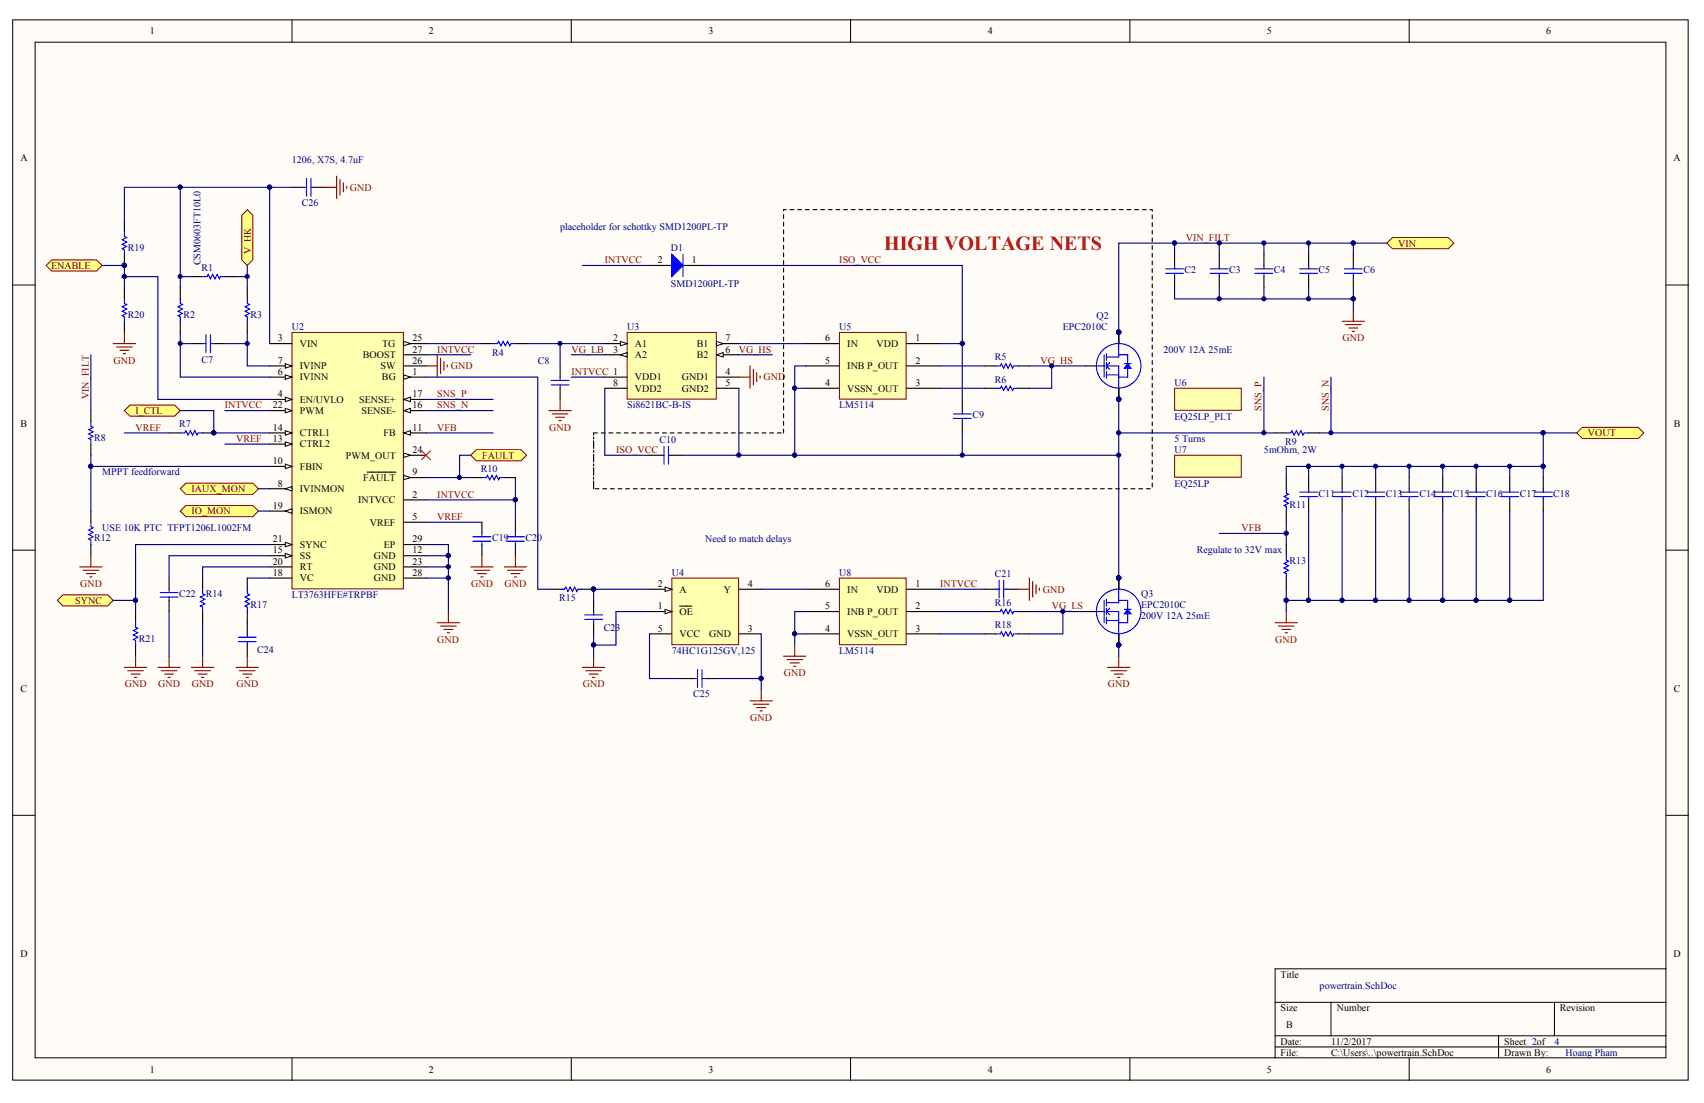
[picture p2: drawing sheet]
<svg xmlns="http://www.w3.org/2000/svg" width="431mm" height="279mm" viewBox="0 0 431 279" stroke-linecap="round" stroke-linejoin="round" font-family="sans-serif">
<defs><g id="words">
<text font-size="5.1" fill="#f00" x="223.8" y="63.3">HIGH VOLTAGE NETS</text>
<g font-size="2.5">
<text x="37.9" y="8.7">1</text>
<text x="108.6" y="8.7">2</text>
<text x="179.4" y="8.7">3</text>
<text x="250.1" y="8.7">4</text>
<text x="320.8" y="8.7">5</text>
<text x="391.5" y="8.7">6</text>
<text x="5.2" y="40.9">A</text>
<text x="423.8" y="40.9">A</text>
<text x="166.6" y="66.7">2</text>
<text x="175.2" y="66.7">1</text>
<text x="70.4" y="86.5">3</text>
<text x="75.9" y="87.9">VIN</text>
<text x="96.8" y="87.9">TG</text>
<text x="104.5" y="86.5">25</text>
<text x="104.5" y="89.3">27</text>
<text x="155.2" y="86.5">2</text>
<text x="155.2" y="89.3">3</text>
<text x="160.7" y="87.9">A1</text>
<text x="176.4" y="87.9">B1</text>
<text x="183.7" y="89.3">6</text>
<text x="183.7" y="86.5">7</text>
<text x="209" y="86.5">6</text>
<text x="214.5" y="87.9">IN</text>
<text x="222" y="87.9">VDD</text>
<text x="231.8" y="86.5">1</text>
<text x="70.4" y="95">6</text>
<text x="70.4" y="92.1">7</text>
<text x="75.9" y="93.6">IVINP</text>
<text x="91.9" y="90.7">BOOST</text>
<text x="96.4" y="93.6">SW</text>
<text x="104.5" y="95">1</text>
<text x="104.5" y="92.1">26</text>
<text x="160.7" y="90.7">A2</text>
<text x="176.4" y="90.7">B2</text>
<text x="183.7" y="95">4</text>
<text x="209" y="92.1">5</text>
<text x="214.5" y="93.6">INB P_OUT</text>
<text x="231.8" y="92.1">2</text>
<text x="70.4" y="100.7">4</text>
<text x="75.9" y="96.4">IVINN</text>
<text x="96.7" y="96.4">BG</text>
<text x="104.5" y="100.7">17</text>
<text x="155.2" y="97.8">8</text>
<text x="160.7" y="96.4">VDD1</text>
<text x="160.7" y="99.2">VDD2</text>
<text x="172.6" y="96.4">GND1</text>
<text x="172.6" y="99.2">GND2</text>
<text x="183.7" y="97.8">5</text>
<text x="209" y="97.8">4</text>
<text x="214.5" y="99.2">VSSN_OUT</text>
<text x="231.8" y="97.8">3</text>
<text x="69.1" y="103.4">22</text>
<text x="75.9" y="102">EN/UVLO</text>
<text x="75.9" y="104.9">PWM</text>
<text x="91" y="102">SENSE+</text>
<text x="91.6" y="104.9">SENSE-</text>
<text x="104.5" y="103.4">16</text>
<text x="5.2" y="108.1">B</text>
<text x="69.1" y="112">13</text>
<text x="69.1" y="109.1">14</text>
<text x="75.9" y="113.3">CTRL2</text>
<text x="75.9" y="110.5">CTRL1</text>
<text x="97.1" y="110.5">FB</text>
<text x="104.5" y="109.1">11</text>
<text x="423.8" y="108.1">B</text>
<text x="69.1" y="117.6">10</text>
<text x="75.9" y="119">FBIN</text>
<text x="87.6" y="116.2">PWM_OUT</text>
<text x="104.5" y="114.8">24</text>
<text x="70.4" y="123.3">8</text>
<text x="75.9" y="124.6">IVINMON</text>
<text x="92" y="121.9">FAULT</text>
<text x="104.5" y="120.4">9</text>
<text x="69.1" y="128.9">19</text>
<text x="75.9" y="130.3">ISMON</text>
<text x="90.7" y="127.5">INTVCC</text>
<text x="104.5" y="126.1">2</text>
<text x="104.5" y="131.7">5</text>
<text x="69.1" y="137.4">21</text>
<text x="93.7" y="133.2">VREF</text>
<text x="104.5" y="137.4">29</text>
<text x="69.1" y="140.2">15</text>
<text x="69.1" y="143.1">20</text>
<text x="75.9" y="141.6">SS</text>
<text x="75.9" y="138.8">SYNC</text>
<text x="94.7" y="141.6">GND</text>
<text x="97.2" y="138.8">EP</text>
<text x="104.5" y="140.2">12</text>
<text x="104.5" y="143.1">23</text>
<text x="69.1" y="145.8">18</text>
<text x="75.9" y="147.3">VC</text>
<text x="75.9" y="144.5">RT</text>
<text x="94.7" y="144.5">GND</text>
<text x="94.7" y="147.3">GND</text>
<text x="104.5" y="145.8">28</text>
<text x="166.6" y="148.7">2</text>
<text x="189.4" y="148.7">4</text>
<text x="209" y="148.7">6</text>
<text x="231.8" y="148.7">1</text>
<text x="166.6" y="154.4">1</text>
<text x="172.1" y="155.8">OE</text>
<text x="172.1" y="150.1">A</text>
<text x="183.3" y="150.1">Y</text>
<text x="209" y="154.4">5</text>
<text x="214.5" y="150.1">IN</text>
<text x="214.5" y="155.8">INB P_OUT</text>
<text x="222" y="150.1">VDD</text>
<text x="231.8" y="154.4">2</text>
<text x="166.6" y="160">5</text>
<text x="172.1" y="161.5">VCC</text>
<text x="179.6" y="161.5">GND</text>
<text x="189.4" y="160">3</text>
<text x="209" y="160">4</text>
<text x="214.5" y="161.5">VSSN_OUT</text>
<text x="231.8" y="160">3</text>
<text x="5.2" y="175.2">C</text>
<text x="423.8" y="175.2">C</text>
<text x="5.2" y="242.4">D</text>
<text x="423.8" y="242.4">D</text>
<text x="324.3" y="247.7">Title</text>
<text x="324.3" y="256.2">Size</text>
<text x="338.4" y="256.2">Number</text>
<text x="394.9" y="256.2">Revision</text>
<text x="325.7" y="260.4">B</text>
<text x="324.3" y="264.7">Date:</text>
<text x="324.3" y="267.4">File:</text>
<text x="337" y="264.7">11/2/2017</text>
<text x="337" y="267.4">C:\Users\..\powertrain.SchDoc</text>
<text x="380.8" y="264.7">Sheet 2of</text>
<text x="380.8" y="267.4">Drawn By:</text>
<text x="37.9" y="271.7">1</text>
<text x="108.6" y="271.7">2</text>
<text x="179.4" y="271.7">3</text>
<text x="250.1" y="271.7">4</text>
<text x="320.8" y="271.7">5</text>
<text x="391.5" y="271.7">6</text>
</g>
<g font-size="2.5" fill="#000080">
<text x="73.9" y="41.2">1206, X7S, 4.7uF</text>
<text x="76.4" y="52.3">C26</text>
<text x="141.8" y="58.2">placeholder for schottky SMD1200PL-TP</text>
<text x="32.3" y="63.6">R19</text>
<text x="169.9" y="63.6">D1</text>
<text x="50.8" y="67.2" transform="rotate(-90 50.8 67.2)">CSM0603FT10L0</text>
<text x="51" y="68.7">R1</text>
<text x="299.9" y="69.2">C2</text>
<text x="311.2" y="69.2">C3</text>
<text x="322.6" y="69.2">C4</text>
<text x="333.9" y="69.2">C5</text>
<text x="345.2" y="69.2">C6</text>
<text x="169.9" y="72.6">SMD1200PL-TP</text>
<text x="32.3" y="80.6">R20</text>
<text x="46.5" y="80.6">R2</text>
<text x="63.4" y="80.6">R3</text>
<text x="73.9" y="83.7">U2</text>
<text x="158.8" y="83.7">U3</text>
<text x="212.5" y="83.7">U5</text>
<text x="269.1" y="83.7">EPC2010C</text>
<text x="277.6" y="80.8">Q2</text>
<text x="294.6" y="89.3">200V 12A 25mE</text>
<text x="51" y="91.9">C7</text>
<text x="124.6" y="90.2">R4</text>
<text x="136.2" y="92.1">C8</text>
<text x="251.9" y="91.3">R5</text>
<text x="251.9" y="96.9">R6</text>
<text x="297.4" y="97.8">U6</text>
<text x="158.8" y="103.4">Si8621BC-B-IS</text>
<text x="212.5" y="103.4">LM5114</text>
<text x="246.2" y="106">C9</text>
<text x="297.4" y="106.3">EQ25LP_PLT</text>
<text x="23.8" y="111.6">R8</text>
<text x="45.4" y="108.3">R7</text>
<text x="167" y="112.2">C10</text>
<text x="297.4" y="112">5 Turns</text>
<text x="325.4" y="112.8">R9</text>
<text x="121.7" y="119.6">R10</text>
<text x="297.4" y="114.8">U7</text>
<text x="320" y="114.8">5mOhm, 2W</text>
<text x="25.8" y="120.4">MPPT feedforward</text>
<text x="297.4" y="123.3">EQ25LP</text>
<text x="333.9" y="125.8">C11</text>
<text x="342.4" y="125.8">C12</text>
<text x="350.9" y="125.8">C13</text>
<text x="359.4" y="125.8">C14</text>
<text x="367.8" y="125.8">C15</text>
<text x="376.3" y="125.8">C16</text>
<text x="384.8" y="125.8">C17</text>
<text x="393.3" y="125.8">C18</text>
<text x="326.5" y="128.6">R11</text>
<text x="23.8" y="137.1">R12</text>
<text x="25.8" y="134.6">USE 10K PTC TFPT1206L1002FM</text>
<text x="124.6" y="137.1">C19</text>
<text x="133" y="137.1">C20</text>
<text x="178.6" y="137.4">Need to match delays</text>
<text x="303.1" y="140.2">Regulate to 32V max</text>
<text x="326.5" y="142.8">R13</text>
<text x="170.1" y="145.8">U4</text>
<text x="212.5" y="145.8">U8</text>
<text x="251.9" y="146.2">C21</text>
<text x="45.4" y="151.2">C22</text>
<text x="52.1" y="151.2">R14</text>
<text x="63.4" y="154.1">R17</text>
<text x="73.9" y="151.5">LT3763HFE#TRPBF</text>
<text x="141.6" y="152.3">R15</text>
<text x="251.9" y="153.5">R16</text>
<text x="288.9" y="151.2">Q3</text>
<text x="288.9" y="154.1">EPC2010C</text>
<text x="152.9" y="159.8">C23</text>
<text x="251.9" y="159.2">R18</text>
<text x="288.9" y="156.9">200V 12A 25mE</text>
<text x="35.1" y="162.6">R21</text>
<text x="65.1" y="165.4">C24</text>
<text x="170.1" y="165.7">74HC1G125GV,125</text>
<text x="212.5" y="165.7">LM5114</text>
<text x="175.5" y="176.7">C25</text>
<text x="334.1" y="250.6">powertrain.SchDoc</text>
<text x="393.6" y="264.7">4</text>
<text x="396.4" y="267.4">Hoang Pham</text>
</g>
<g font-size="2.5" fill="#800000">
<text x="88.6" y="48.3">GND</text>
<text x="63.5" y="64.4" transform="rotate(-90 63.5 64.4)">V_HK</text>
<text x="300.3" y="61.1">VIN_FILT</text>
<text x="354" y="62.5">VIN</text>
<text x="12.9" y="68.1">ENABLE</text>
<text x="153.1" y="66.7">INTVCC</text>
<text x="212.5" y="66.7">ISO_VCC</text>
<text x="110.7" y="89.3">INTVCC</text>
<text x="144.7" y="89.3">VG_LB</text>
<text x="187.1" y="89.3">VG_HS</text>
<text x="339.9" y="86.5">GND</text>
<text x="28.7" y="92.1">GND</text>
<text x="114.1" y="93.6">GND</text>
<text x="144.7" y="95">INTVCC 1</text>
<text x="263.4" y="92.1">VG_HS</text>
<text x="22.5" y="101.2" transform="rotate(-90 22.5 101.2)">VIN_FILT</text>
<text x="110.7" y="100.7">SNS_P</text>
<text x="193.3" y="96.4">GND</text>
<text x="34.3" y="104.9">I_CTL</text>
<text x="56.9" y="103.4">INTVCC</text>
<text x="110.7" y="103.4">SNS_N</text>
<text x="319.4" y="104" transform="rotate(-90 319.4 104)">SNS_P</text>
<text x="336.4" y="104" transform="rotate(-90 336.4 104)">SNS_N</text>
<text x="34.3" y="109.1">VREF</text>
<text x="59.8" y="112">VREF</text>
<text x="110.7" y="109.1">VFB</text>
<text x="139" y="109.1">GND</text>
<text x="402" y="110.5">VOUT</text>
<text x="122" y="116.2">FAULT</text>
<text x="156" y="114.8">ISO_VCC</text>
<text x="48.5" y="124.6">IAUX_MON</text>
<text x="48.5" y="130.3">IO_MON</text>
<text x="110.7" y="126.1">INTVCC</text>
<text x="110.7" y="131.7">VREF</text>
<text x="314.4" y="134.6">VFB</text>
<text x="20.3" y="148.7">GND</text>
<text x="119.3" y="148.7">GND</text>
<text x="127.7" y="148.7">GND</text>
<text x="238" y="148.7">INTVCC</text>
<text x="19" y="152.9">SYNC</text>
<text x="264" y="150.1">GND</text>
<text x="266.3" y="154.4">VG_LS</text>
<text x="110.7" y="162.8">GND</text>
<text x="322.9" y="162.8">GND</text>
<text x="198.5" y="171.3">GND</text>
<text x="31.6" y="174.1">GND</text>
<text x="40" y="174.1">GND</text>
<text x="48.6" y="174.1">GND</text>
<text x="59.9" y="174.1">GND</text>
<text x="147.6" y="174.1">GND</text>
<text x="280.5" y="174.1">GND</text>
<text x="190" y="182.7">GND</text>
</g>
</g></defs>
<g fill="#fffcf8" stroke="#000" stroke-width=".25">
<path d="M3.2 5h424.2v268.6h-424.2z"/>
<path d="M8.9 10.7h412.9v257.2h-412.9z"/>
</g>
<g fill="none" stroke="#000" stroke-width=".25">
<path d="M73.9 5v5.7M144.6 5v5.7M215.4 5v5.7M286.1 5v5.7M356.8 5v5.7M3.2 72.2h5.7M421.9 72.2h5.6M3.2 139.4h5.7M421.9 139.4h5.6M3.2 206.5h5.7M421.9 206.5h5.6M322.9 253.9h99"/>
<path d="M337 253.9v8.5M393.6 253.9v8.5M421.9 245.4h-99v22.6M73.9 268v5.7M144.6 268v5.7M215.4 268v5.7M286.1 268v5.7M322.9 262.4h99M322.9 265.2h99M356.8 268v5.7M379.4 262.4v5.6"/>
</g>
<path d="M73.9 84.2h28.2v65h-28.2z" fill="#ffffb0" stroke="#800000" stroke-width=".25"/>
<path d="M102.2 95.5h5.7" fill="none" stroke="#000" stroke-width=".28"/>
<path d="M102.2 95l1.7 .5-1.7 .6z" fill="#fffcf8" stroke="#000" stroke-width=".25"/>
<path d="M68.3 87h5.6M68.3 101.2h5.6M102.2 126.6h5.7" fill="none" stroke="#000" stroke-width=".28"/>
<path d="M72.2 100.6l1.7 .6-1.7 .5z" fill="#fffcf8" stroke="#000" stroke-width=".25"/>
<path d="M68.3 95.5h5.6M102.2 132.3h5.7" fill="none" stroke="#000" stroke-width=".28"/>
<path d="M72.2 95l1.7 .5-1.7 .6z" fill="#fffcf8" stroke="#000" stroke-width=".25"/>
<path d="M68.3 92.7h5.6" fill="none" stroke="#000" stroke-width=".28"/>
<path d="M72.2 92.1l1.7 .6-1.7 .6z" fill="#fffcf8" stroke="#000" stroke-width=".25"/>
<path d="M68.3 123.8h5.6" fill="none" stroke="#000" stroke-width=".28"/>
<path d="M72.2 123.8l1.7-.6v1.2z" fill="#fffcf8" stroke="#000" stroke-width=".25"/>
<path d="M102.2 121h5.7" fill="none" stroke="#000" stroke-width=".28"/>
<path d="M102.2 120.4l1.7 .6-1.7 .5z" fill="#fffcf8" stroke="#000" stroke-width=".25"/>
<path d="M68.3 118.1h5.6M93 119.6h7.2" fill="none" stroke="#000" stroke-width=".28"/>
<path d="M72.2 117.6l1.7 .5-1.7 .6z" fill="#fffcf8" stroke="#000" stroke-width=".25"/>
<path d="M102.2 109.7h5.7" fill="none" stroke="#000" stroke-width=".28"/>
<path d="M102.2 109.7l1.7-.6v1.1z" fill="#fffcf8" stroke="#000" stroke-width=".25"/>
<path d="M68.3 112.5h5.6M102.2 140.8h5.7" fill="none" stroke="#000" stroke-width=".28"/>
<path d="M72.2 111.9l1.7 .6-1.7 .6z" fill="#fffcf8" stroke="#000" stroke-width=".25"/>
<path d="M68.3 109.7h5.6" fill="none" stroke="#000" stroke-width=".28"/>
<path d="M72.2 109.1l1.7 .6-1.7 .5z" fill="#fffcf8" stroke="#000" stroke-width=".25"/>
<path d="M68.3 140.8h5.6" fill="none" stroke="#000" stroke-width=".28"/>
<path d="M72.2 140.2l1.7 .6-1.7 .5z" fill="#fffcf8" stroke="#000" stroke-width=".25"/>
<path d="M102.2 104h5.7" fill="none" stroke="#000" stroke-width=".28"/>
<path d="M102.2 104l1.7-.6v1.2z" fill="#fffcf8" stroke="#000" stroke-width=".25"/>
<path d="M102.2 101.2h5.7" fill="none" stroke="#000" stroke-width=".28"/>
<path d="M102.2 101.2l1.7-.6v1.1z" fill="#fffcf8" stroke="#000" stroke-width=".25"/>
<path d="M68.3 129.5h5.6M68.3 146.4h5.6" fill="none" stroke="#000" stroke-width=".28"/>
<path d="M72.2 129.5l1.7-.6v1.1z" fill="#fffcf8" stroke="#000" stroke-width=".25"/>
<path d="M68.3 137.9h5.6M68.3 143.6h5.6" fill="none" stroke="#000" stroke-width=".28"/>
<path d="M72.2 137.4l1.7 .5-1.7 .6z" fill="#fffcf8" stroke="#000" stroke-width=".25"/>
<path d="M68.3 104h5.6" fill="none" stroke="#000" stroke-width=".28"/>
<path d="M72.2 103.4l1.7 .6-1.7 .6z" fill="#fffcf8" stroke="#000" stroke-width=".25"/>
<path d="M102.2 115.3h5.7M102.2 143.6h5.7" fill="none" stroke="#000" stroke-width=".28"/>
<path d="M102.2 114.8l1.7 .5-1.7 .6z" fill="#fffcf8" stroke="#000" stroke-width=".25"/>
<path d="M102.2 87h5.7" fill="none" stroke="#000" stroke-width=".28"/>
<path d="M102.2 86.5l1.7 .5-1.7 .6z" fill="#fffcf8" stroke="#000" stroke-width=".25"/>
<path d="M102.2 92.7h5.7M102.2 89.9h5.7M102.2 137.9h5.7M102.2 146.4h5.7" fill="none" stroke="#000" stroke-width=".28"/>
<path d="M212.5 84.2h16.9v16.9h-16.9z" fill="#ffffb0" stroke="#800000" stroke-width=".25"/>
<path d="M204.1 87h8.4M204.1 92.7h8.4M204.1 98.4h8.4M229.5 87h8.5M229.5 92.7h8.5M229.5 98.4h8.5" fill="none" stroke="#000" stroke-width=".28"/>
<path d="M212.5 146.4h16.9v16.9h-16.9z" fill="#ffffb0" stroke="#800000" stroke-width=".25"/>
<g fill="none" stroke="#000" stroke-width=".28">
<path d="M249.3 92.7h2.8M249.3 98.4h2.8M257.8 92.7h2.8M257.8 98.4h2.8M274.8 92.7h2.8M283.3 84.2v2.8M283.3 98.4v2.8M204.1 149.3h8.4M204.1 154.9h8.4M229.5 149.3h8.5M229.5 154.9h8.5M249.3 154.9h2.8"/>
<path d="M257.8 154.9h2.8M274.8 154.9h2.8M283.3 146.4v2.9M204.1 160.6h8.4M229.5 160.6h8.5M249.3 160.6h2.8M257.8 160.6h2.8M283.3 160.6v2.8"/>
</g>
<g fill="none" stroke="#800000" stroke-width=".28">
<path d="M110.7 157.7h5.7M111.6 158.6h3.9M112.4 159.4h2.3M113.5 154.9v2.8M113.2 160.3h.6M198.4 166.2h5.7M199.2 167.1h4M200.1 167.9h2.3M200.9 168.8h.6M201.2 163.4v2.8M280.4 169.1h5.7M281.3 169.9h3.9"/>
<path d="M282.1 170.8h2.3M283 171.6h.5M283.3 166.2v2.9"/>
</g>
<g fill="none" stroke="#000080" stroke-width=".28">
<path d="M204.1 98.4h-2.9v16.9h82.1M238 92.7h11.3M238 98.4h11.3M260.6 92.7h14.2M266.3 92.7v5.7h-5.7M107.9 137.9h5.6v2.9M107.9 140.8h5.6v14.1M107.9 143.6h5.6M107.9 146.4h5.6M238 154.9h11.3M260.6 154.9h14.2M269.1 154.9v5.7h-8.5"/>
<path d="M238 160.6h11.3M283.3 163.4v2.8"/>
</g>
<g fill="#000080" stroke="#000080" stroke-width=".25">
<circle cx="113.5" cy="140.7" r=".53"/>
<circle cx="113.5" cy="143.6" r=".53"/>
<circle cx="113.5" cy="146.4" r=".53"/>
<circle cx="283.2" cy="84.2" r=".53"/>
<circle cx="283.2" cy="101.1" r=".53"/>
<circle cx="283.2" cy="146.4" r=".53"/>
<circle cx="283.2" cy="163.4" r=".53"/>
<circle cx="266.3" cy="92.7" r=".53"/>
<circle cx="283.2" cy="115.3" r=".53"/>
<circle cx="201.2" cy="115.3" r=".52"/>
<circle cx="201.2" cy="98.3" r=".52"/>
<circle cx="269.1" cy="154.9" r=".53"/>
</g>
<g fill="none" stroke="#00f" stroke-width=".28">
<path d="M252.1 92.7h1.2l.3-.6 .5 1.2 .6-1.2 .6 1.2 .5-1.2 .6 1.2 .3-.6h1.1M252.1 98.4h1.2l.3-.6 .5 1.1 .6-1.1 .6 1.1 .5-1.1 .6 1.1 .3-.5h1.1M277.6 92.7h2M277.6 92.5a5.6 5.6 0 0 1 8.5-4.7 5.6 5.6 0 0 1 0 9.7 5.6 5.6 0 0 1-8.5-4.6M279.6 89.9v5.6M280.1 92.7h3.2v5.7M280.1 92.7l.9 .8M280.1 89.6v1.7M280.1 91.8v1.7M280.1 94.1v1.7M280.1 95h3.2M281 91.8l-.9 .9"/>
<path d="M283.3 87v3.4h-3.2M283.3 89.9h2.2v2.2M284.7 92.1h1.7M285.5 93.3v2.2h-2.2M252.1 154.9h1.2l.3-.6 .5 1.2 .6-1.2 .6 1.2 .5-1.2 .6 1.2 .3-.6h1.1M277.6 154.9h2M277.6 154.7a5.6 5.6 0 0 1 8.5-4.7 5.6 5.6 0 0 1 0 9.7 5.6 5.6 0 0 1-8.5-4.6M279.6 152.1v5.6M280.1 154.9h3.2v5.7M280.1 151.8v1.7M280.1 154.1v1.7M280.1 156.3v1.7"/>
<path d="M280.1 154.9l.9 .9M280.1 157.2h3.2M281 154.1l-.9 .8M283.3 149.3v3.4h-3.2M283.3 152.1h2.2v2.2M284.7 154.3h1.7M285.5 155.5v2.2h-2.2M252.1 160.6h1.2l.3-.6 .5 1.1 .6-1.1 .6 1.1 .5-1.1 .6 1.1 .3-.5h1.1"/>
</g>
<g fill="#00f" stroke="#00f" stroke-width=".28">
<path d="M285.5 92.1l.9 1.2h-1.7z"/>
<path d="M285.5 154.3l.9 1.2h-1.7z"/>
</g>
<path d="M158.8 84.2h22.6v16.9h-22.6z" fill="#ffffb0" stroke="#800000" stroke-width=".25"/>
<path d="M153.1 95.5h5.7M153.1 87h5.7" fill="none" stroke="#000" stroke-width=".28"/>
<path d="M157.1 86.5l1.7 .5-1.7 .6z" fill="#fffcf8" stroke="#000" stroke-width=".25"/>
<path d="M153.1 89.9h5.7" fill="none" stroke="#000" stroke-width=".28"/>
<path d="M157.1 89.9l1.7-.6v1.1z" fill="#fffcf8" stroke="#000" stroke-width=".25"/>
<path d="M181.4 95.5h5.7M181.4 98.4h5.7M181.4 89.9h5.7" fill="none" stroke="#000" stroke-width=".28"/>
<path d="M181.4 89.9l1.7-.6v1.1z" fill="#fffcf8" stroke="#000" stroke-width=".25"/>
<path d="M181.4 87h5.7" fill="none" stroke="#000" stroke-width=".28"/>
<path d="M181.4 86.5l1.7 .5-1.7 .6z" fill="#fffcf8" stroke="#000" stroke-width=".25"/>
<path d="M153.1 98.4h5.7M164.4 115.3h2.9M170.1 115.3h2.8M243.7 101.2v2.8M243.7 106.8v2.9M249.3 149.3h2.8M255 149.3h2.8" fill="none" stroke="#000" stroke-width=".28"/>
<path d="M153.1 98.4v16.9h11.3M204.1 92.7h-2.9v5.7M238 87h5.7v14.2M243.7 109.7v5.6M204.1 154.9h-2.9v5.7M238 149.3h11.3M204.1 160.6h-2.9v2.8" fill="none" stroke="#000080" stroke-width=".28"/>
<g fill="#000080" stroke="#000080" stroke-width=".25">
<circle cx="201.2" cy="98.3" r=".52"/>
<circle cx="201.2" cy="160.5" r=".52"/>
<circle cx="243.6" cy="87" r=".52"/>
<circle cx="243.6" cy="115.3" r=".52"/>
</g>
<path d="M187.1 95.5h2.8M189.9 92.7v5.7M190.8 93.5v4M191.6 94.4v2.3M192.5 95.2v.6M257.8 149.3h2.8M260.6 146.4v5.7M261.5 147.3v3.9M262.3 148.1v2.3M263.2 149v.5" fill="none" stroke="#800000" stroke-width=".28"/>
<path d="M167.3 115.3h.8M168.1 113.1v4.5M169.3 113.1v4.5M169.3 115.3h.8M241.4 104.9h4.5M241.4 106h4.5M243.7 104v.9M243.7 106v.8M252.1 149.3h.9M253 147v4.5M254.1 147v4.5M254.1 149.3h.9" fill="none" stroke="#00f" stroke-width=".28"/>
<g fill="#ffffb0" stroke="#800000" stroke-width=".25">
<path d="M297.4 115.3h16.9v5.6h-16.9z"/>
<path d="M297.4 98.4h16.9v5.5h-16.9z"/>
</g>
<g fill="none" stroke="#000080" stroke-width=".28">
<path d="M297.4 64.4v-2.8h-14.1v22.6M297.4 61.6h45.3v2.8M297.4 72.9v2.8h45.3v2.9M308.7 61.6v2.8M308.7 72.9v2.8M320 61.6v2.8M320 72.9v2.8M331.3 61.6v2.8M331.3 72.9v2.8M342.7 72.9v2.8M31.5 109.7h11.3M57 112.5h11.3"/>
<path d="M107.9 101.2h16.9M107.9 104h16.9M107.9 109.7h16.9M107.9 126.6h22.6v5.7M107.9 132.3h14.1"/>
</g>
<g fill="none" stroke="#800000" stroke-width=".28">
<path d="M342.7 78.6v2.8M107.9 92.7h2.8M110.7 89.9v5.6M111.6 90.7v4M112.4 91.6v2.2M113.2 92.4v.6M339.8 81.4h5.7M340.7 82.2h3.9M341.5 83.1h2.3M342.4 83.9h.5M119.2 143.6h5.6M120 144.5h4"/>
<path d="M120.9 145.3h2.2M121.7 146.1h.6M122 140.8v2.8M127.7 143.6h5.6M128.5 144.5h4M129.4 145.3h2.2M130.2 146.1h.6M130.5 140.8v2.8"/>
</g>
<g fill="none" stroke="#000" stroke-width=".28">
<path d="M297.4 64.4v2.8M297.4 70.1v2.8M308.7 64.4v2.8M308.7 70.1v2.8M320 64.4v2.8M320 70.1v2.8M331.3 64.4v2.8M331.3 70.1v2.8M342.7 64.4v2.8M342.7 70.1v2.8M42.8 109.7h2.8M51.3 109.7h2.8"/>
<path d="M122 132.3v2.8M122 137.9v2.9M130.5 132.3v2.8M130.5 137.9v2.9M325.7 137.9v2.9M331.3 121v2.8M331.3 126.6v2.9M339.8 121v2.8M339.8 126.6v2.9M348.3 121v2.8M348.3 126.6v2.9M356.8 121v2.8"/>
<path d="M356.8 126.6v2.9M365.3 121v2.8M365.3 126.6v2.9M373.8 121v2.8M373.8 126.6v2.9M382.3 121v2.8M382.3 126.6v2.9M390.7 121v2.8M390.7 126.6v2.9M325.7 146.4v2.9"/>
</g>
<g fill="none" stroke="#00f" stroke-width=".28">
<path d="M295.1 68.1h4.6M295.1 69.2h4.6M297.4 67.2v.9M297.4 69.2v.9M306.5 68.1h4.5M306.5 69.2h4.5M308.7 67.2v.9M308.7 69.2v.9M317.8 68.1h4.5M317.8 69.2h4.5M320 67.2v.9M320 69.2v.9"/>
<path d="M329.1 68.1h4.5M329.1 69.2h4.5M331.3 67.2v.9M331.3 69.2v.9M340.4 68.1h4.5M340.4 69.2h4.5M342.7 67.2v.9M342.7 69.2v.9M45.6 109.7h1.2l.3-.6 .5 1.1 .6-1.1 .6 1.1 .5-1.1 .6 1.1 .3-.5h1.1M119.8 136h4.5M119.8 137.1h4.5M122 135.1v.9"/>
<path d="M122 137.1v.8M128.2 136h4.6M128.2 137.1h4.6M130.5 135.1v.9M130.5 137.1v.8M329.1 124.7h4.5M329.1 125.8h4.5M331.3 123.8v.9M331.3 125.8v.8M337.6 124.7h4.5M337.6 125.8h4.5M339.8 123.8v.9"/>
<path d="M339.8 125.8v.8M346.1 124.7h4.5M346.1 125.8h4.5M348.3 123.8v.9M348.3 125.8v.8M354.5 124.7h4.6M354.5 125.8h4.6M356.8 123.8v.9M356.8 125.8v.8M363 124.7h4.6M363 125.8h4.6M365.3 123.8v.9"/>
<path d="M365.3 125.8v.8M371.5 124.7h4.5M371.5 125.8h4.5M373.8 123.8v.9M373.8 125.8v.8M380 124.7h4.5M380 125.8h4.5M382.3 123.8v.9M382.3 125.8v.8M388.5 124.7h4.5M388.5 125.8h4.5M390.7 123.8v.9"/>
<path d="M390.7 125.8v.8M325.7 140.8v1.1l.6 .3-1.2 .6 1.2 .5-1.2 .6 1.2 .6-1.2 .5 .6 .3v1.1"/>
</g>
<g fill="#000080" stroke="#000080" stroke-width=".25">
<circle cx="130.5" cy="126.6" r=".53"/>
<circle cx="297.4" cy="61.5" r=".52"/>
<circle cx="283.2" cy="84.2" r=".53"/>
<circle cx="342.6" cy="61.5" r=".53"/>
<circle cx="331.3" cy="61.5" r=".52"/>
<circle cx="320" cy="61.5" r=".52"/>
<circle cx="308.7" cy="61.5" r=".53"/>
<circle cx="342.6" cy="75.7" r=".53"/>
<circle cx="331.3" cy="75.7" r=".52"/>
<circle cx="320" cy="75.7" r=".52"/>
<circle cx="308.7" cy="75.7" r=".53"/>
<circle cx="54.1" cy="109.6" r=".53"/>
</g>
<path d="M106.7 114.2l2.3 2.3M109 114.2l-2.3 2.3" fill="none" stroke="#f00" stroke-width=".25"/>
<path d="M31.5 104l1.4-1.4h11.3l1.4 1.4-1.4 1.4h-11.3z" fill-rule="evenodd" fill="#ffff80" stroke="#800000" stroke-width=".25"/>
<path d="M42.8 146.4v2.9M42.8 152.1v2.8M51.3 146.4v2.9M51.3 154.9v2.8" fill="none" stroke="#000" stroke-width=".28"/>
<path d="M40.5 150.1h4.6M40.5 151.2h4.6M42.8 149.3v.8M42.8 151.2v.9M51.3 149.3v1.1l.6 .3-1.2 .5 1.2 .6-1.2 .6 1.2 .5-1.2 .6 .6 .3v1.1" fill="none" stroke="#00f" stroke-width=".28"/>
<path d="M68.3 143.6h-17v2.8M68.3 140.8h-25.5v5.6" fill="none" stroke="#000080" stroke-width=".28"/>
<path d="M40 169.1h5.6M40.8 169.9h4M41.7 170.8h2.2M42.5 171.6h.6M42.8 166.2v2.9M48.5 169.1h5.6M49.3 169.9h4M50.2 170.8h2.2M51 171.6h.6M51.3 166.2v2.9" fill="none" stroke="#800000" stroke-width=".28"/>
<g fill="#ffff80" stroke="#800000" stroke-width=".25">
<path d="M45.6 123.8l1.5-1.4h16.9l1.4 1.4-1.4 1.4h-16.9z" fill-rule="evenodd"/>
<path d="M45.6 129.5l1.5-1.5h16.9l1.4 1.5-1.4 1.4h-16.9z" fill-rule="evenodd"/>
</g>
<path d="M119.2 115.3h-2.8v5.7M65.4 123.8h2.9M65.4 129.5h2.9M107.9 121h11.3M130.5 121v5.6" fill="none" stroke="#000080" stroke-width=".28"/>
<path d="M119.2 121h2.8M127.7 121h2.8" fill="none" stroke="#000" stroke-width=".28"/>
<path d="M122 121h1.1l.3-.6 .6 1.1 .6-1.1 .5 1.1 .6-1.1 .6 1.1 .2-.5h1.2" fill="none" stroke="#00f" stroke-width=".28"/>
<g fill="#000080" stroke="#000080" stroke-width=".25">
<circle cx="116.3" cy="120.9" r=".52"/>
<circle cx="130.5" cy="126.6" r=".53"/>
</g>
<g fill="#ffff80" stroke="#800000" stroke-width=".25">
<path d="M399.2 109.7l1.4-1.4h14.2l1.4 1.4-1.4 1.4h-14.2z" fill-rule="evenodd"/>
<path d="M351.1 61.6l1.5-1.4h14.1l1.4 1.4-1.4 1.4h-14.1z" fill-rule="evenodd"/>
</g>
<path d="M342.7 61.6h8.4M283.3 101.2v45.2" fill="none" stroke="#000080" stroke-width=".28"/>
<g fill="#000080" stroke="#000080" stroke-width=".25">
<circle cx="342.6" cy="61.5" r=".53"/>
<circle cx="283.2" cy="101.1" r=".53"/>
<circle cx="283.2" cy="146.4" r=".53"/>
</g>
<path d="M119.2 115.3l1.4-1.4h11.3l1.4 1.4-1.4 1.4h-11.3z" fill-rule="evenodd" fill="#ffff80" stroke="#800000" stroke-width=".25"/>
<path d="M170.1 146.4h16.9v16.9h-16.9z" fill="#ffffb0" stroke="#800000" stroke-width=".25"/>
<path d="M164.4 154.9h5.7" fill="none" stroke="#000" stroke-width=".28"/>
<path d="M168.4 154.3l1.7 .6-1.7 .6z" fill="#fffcf8" stroke="#000" stroke-width=".25"/>
<path d="M164.4 149.3h5.7M172.1 153.5h3.1" fill="none" stroke="#000" stroke-width=".28"/>
<path d="M168.4 148.7l1.7 .6-1.7 .5z" fill="#fffcf8" stroke="#000" stroke-width=".25"/>
<g fill="none" stroke="#000" stroke-width=".28">
<path d="M45.6 72.9v2.8M62.6 72.9v2.8M45.6 81.4v2.8M48.5 87h2.8M54.1 87h2.9M62.6 81.4v2.8M122 87h2.8M130.5 87h2.8M141.8 92.7v2.8M141.8 98.4v2.8M139 149.3h2.8M147.5 149.3h2.8"/>
<path d="M150.3 152.1v2.8M150.3 157.7v2.9M187.1 149.3h5.6M164.4 160.6h5.7M172.9 171.9h2.9M178.6 171.9h2.8M187.1 160.6h5.6"/>
</g>
<g fill="none" stroke="#800000" stroke-width=".28">
<path d="M139 104h5.6M139.8 104.9h4M140.7 105.7h2.2M141.5 106.6h.6M141.8 101.2v2.8M147.5 169.1h5.6M148.3 169.9h4M149.2 170.8h2.2M150 171.6h.6M150.3 166.2v2.9M189.9 177.5h5.7M190.8 178.4h3.9"/>
<path d="M191.6 179.2h2.3M192.7 174.7v2.8M192.5 180.1h.5"/>
</g>
<g fill="none" stroke="#00f" stroke-width=".28">
<path d="M45.6 75.7v1.2l.6 .2-1.1 .6 1.1 .6-1.1 .5 1.1 .6-1.1 .6 .5 .3v1.1M62.6 75.7v1.2l.6 .2-1.2 .6 1.2 .6-1.2 .5 1.2 .6-1.2 .6 .6 .3v1.1M51.3 87h.8M52.1 84.8v4.5M53.3 84.8v4.5M53.3 87h.8M124.8 87h1.2l.3-.5 .5 1.1 .6-1.1 .6 1.1 .5-1.1 .6 1.1 .3-.6h1.1M139.6 96.4h4.5M139.6 97.5h4.5M141.8 95.5v.9M141.8 97.5v.9M141.8 149.3h1.1l.3-.6 .6 1.1 .6-1.1 .5 1.1 .6-1.1 .6 1.1 .2-.5h1.2"/>
<path d="M148 155.8h4.6M148 156.9h4.6M150.3 154.9v.9M150.3 156.9v.8M175.8 171.9h.8M176.6 169.6v4.5M177.7 169.6v4.5M177.7 171.9h.9"/>
</g>
<g fill="#000080" stroke="#000080" stroke-width=".25">
<circle cx="150.3" cy="149.2" r=".53"/>
<circle cx="141.8" cy="87" r=".52"/>
<circle cx="150.3" cy="163.4" r=".53"/>
<circle cx="201.2" cy="115.3" r=".52"/>
<circle cx="187.1" cy="115.3" r=".53"/>
<circle cx="192.7" cy="171.8" r=".52"/>
<circle cx="45.6" cy="87" r=".52"/>
<circle cx="45.6" cy="47.4" r=".52"/>
<circle cx="68.2" cy="47.4" r=".53"/>
</g>
<g fill="none" stroke="#000080" stroke-width=".28">
<path d="M45.6 72.9v-25.5h22.7v39.6M45.6 84.2v11.3h22.7M45.6 87h2.9M107.9 95.5h28.3v53.8h2.8M107.9 87h14.1M107.9 89.9h11.3M133.3 87h19.8M141.8 87v5.7M144.6 89.9h8.5M187.1 87h17M187.1 89.9h8.5M187.1 98.4v16.9"/>
<path d="M172.9 115.3h28.3M164.4 154.9h-8.4v8.5h-5.7v-2.8M164.4 149.3h-14.1v2.8M192.7 149.3h11.4M150.3 163.4v2.8M164.4 160.6v11.3h8.5M181.4 171.9h11.3v2.8M192.7 160.6v11.3"/>
</g>
<path d="M150.3 109.7h48.1M198.4 109.7v-56.6h93.3v70.7h-141.4" fill="none" stroke="#000" stroke-width=".28" stroke-dasharray="1 1"/>
<path d="M150.3 123.8v-14.1" fill="none" stroke="#000" stroke-width=".28" stroke-dasharray="1.9 .5 .5 .5"/>
<path d="M61.2 54.5l1.4-1.4 1.4 1.4v11.3l-1.4 1.4-1.4-1.4z" fill-rule="evenodd" fill="#ffff80" stroke="#800000" stroke-width=".25"/>
<g fill="none" stroke="#000" stroke-width=".28">
<path d="M48.5 70.1h2.8M57 70.1h2.8M23 104v2.8M23 112.5v2.8M322.9 109.7h2.8M331.3 109.7h2.9M23 129.5v2.8M23 137.9v2.9M325.7 121v2.8M325.7 129.5v2.8M34.3 154.9v2.8M62.6 146.4v2.9"/>
<path d="M62.6 154.9v5.7M34.3 163.4v2.8M62.6 163.4v2.8"/>
</g>
<path d="M51.3 70.1h1.1l.3-.6 .6 1.1 .5-1.1 .6 1.1 .6-1.1 .5 1.1 .3-.5h1.2M23 106.8v1.2l.6 .3-1.2 .5 1.2 .6-1.2 .5 1.2 .6-1.2 .6 .6 .3v1.1M325.7 109.7h1.1l.3-.6 .6 1.1 .5-1.1 .6 1.1 .6-1.1 .5 1.1 .3-.5h1.1M23 132.3v1.1l.6 .3-1.2 .6 1.2 .5-1.2 .6 1.2 .6-1.2 .5 .6 .3v1.1M325.7 123.8v1.1l.6 .3-1.2 .6 1.2 .6-1.2 .5 1.2 .6-1.2 .5 .6 .3v1.2M34.3 157.7v1.2l.6 .3-1.1 .5 1.1 .6-1.1 .6 1.1 .5-1.1 .6 .5 .3v1.1M62.6 149.3v1.1l.6 .3-1.2 .5 1.2 .6-1.2 .6 1.2 .5-1.2 .6 .6 .3v1.1M60.4 161.4h4.5M60.4 162.5h4.5M62.6 160.6v.8M62.6 162.5v.9" fill="none" stroke="#00f" stroke-width=".28"/>
<g fill="none" stroke="#000080" stroke-width=".28">
<path d="M45.6 70.1h2.9M59.8 70.1h2.8M62.6 67.2v5.7M23 89.9v14.1M57 87h5.6M62.6 84.2v8.5h5.7M320 95.5v14.2M337 95.5v14.2M23 115.3v2.8h45.3M23 118.1v11.4M45.6 104h8.5v5.7h14.2M57 104h11.3"/>
<path d="M283.3 109.7h39.6M331.3 118.1h-5.6v2.9M334.2 109.7h56.5M339.8 118.1v2.9M348.3 118.1v2.9M356.8 118.1v2.9M365.3 118.1v2.9M373.8 118.1v2.9M382.3 118.1v2.9M390.7 118.1v2.9M399.2 109.7h-8.5v8.4h-59.4v2.9M308.7 135.1h17"/>
<path d="M325.7 132.3v5.6M331.3 129.5v22.6h-5.6v-2.8M339.8 129.5v22.6h-8.5M348.3 129.5v22.6h-8.5M356.8 129.5v22.6h-8.5M365.3 129.5v22.6h-8.5M373.8 129.5v22.6h-8.5M382.3 129.5v22.6h-8.5M390.7 129.5v22.6h-8.4M42.8 154.9v11.3M51.3 157.7v8.5M62.6 146.4h5.7"/>
<path d="M325.7 152.1v2.8"/>
</g>
<g fill="none" stroke="#800000" stroke-width=".28">
<path d="M20.2 143.6h5.6M21 144.5h4M21.9 145.3h2.2M22.7 146.1h.6M23 140.8v2.8M322.9 157.7h5.6M323.7 158.6h4M324.6 159.4h2.2M325.7 154.9v2.8M31.5 169.1h5.7M32.3 169.9h4M33.2 170.8h2.3"/>
<path d="M34 171.6h.6M34.3 166.2v2.9M59.8 169.1h5.6M60.6 169.9h4M61.5 170.8h2.2M62.3 171.6h.6M62.6 166.2v2.9M325.4 160.3h.6"/>
</g>
<g fill="#000080" stroke="#000080" stroke-width=".25">
<circle cx="331.3" cy="118.1" r=".52"/>
<circle cx="390.7" cy="118.1" r=".52"/>
<circle cx="390.7" cy="109.6" r=".52"/>
<circle cx="382.2" cy="118.1" r=".53"/>
<circle cx="373.7" cy="118.1" r=".52"/>
<circle cx="365.3" cy="118.1" r=".53"/>
<circle cx="356.8" cy="118.1" r=".52"/>
<circle cx="348.3" cy="118.1" r=".52"/>
<circle cx="339.8" cy="118.1" r=".52"/>
<circle cx="331.3" cy="152" r=".52"/>
<circle cx="325.7" cy="152" r=".53"/>
<circle cx="339.8" cy="152" r=".52"/>
<circle cx="348.3" cy="152" r=".52"/>
<circle cx="356.8" cy="152" r=".52"/>
<circle cx="365.3" cy="152" r=".53"/>
<circle cx="373.7" cy="152" r=".52"/>
<circle cx="382.2" cy="152" r=".53"/>
<circle cx="325.7" cy="135.1" r=".53"/>
<circle cx="23" cy="118.1" r=".52"/>
<circle cx="62.6" cy="87" r=".52"/>
<circle cx="62.6" cy="70" r=".52"/>
<circle cx="45.6" cy="70" r=".52"/>
<circle cx="283.2" cy="109.6" r=".53"/>
<circle cx="320" cy="109.6" r=".52"/>
<circle cx="337" cy="109.6" r=".52"/>
<circle cx="54.1" cy="109.6" r=".53"/>
</g>
<path d="M14.5 152.1l1.4-1.4h11.4l1.4 1.4-1.4 1.4h-11.4z" fill-rule="evenodd" fill="#ffff80" stroke="#800000" stroke-width=".25"/>
<path d="M45.6 47.4h-14.1v8.5M31.5 70.1v2.8M68.3 137.9h-34v14.2h-5.6M34.3 152.1v2.8" fill="none" stroke="#000080" stroke-width=".28"/>
<g fill="#000080" stroke="#000080" stroke-width=".25">
<circle cx="34.3" cy="152" r=".53"/>
<circle cx="31.5" cy="67.2" r=".53"/>
<circle cx="31.5" cy="70" r=".53"/>
<circle cx="45.6" cy="47.4" r=".52"/>
</g>
<path d="M31.5 55.9v2.9M31.5 64.4v2.8M31.5 72.9v2.8M31.5 81.4v2.8" fill="none" stroke="#000" stroke-width=".28"/>
<path d="M31.5 58.8v1.1l.6 .3-1.2 .5 1.2 .6-1.2 .6 1.2 .5-1.2 .6 .6 .3v1.1M31.5 75.7v1.2l.6 .2-1.2 .6 1.2 .6-1.2 .5 1.2 .6-1.2 .6 .6 .3v1.1" fill="none" stroke="#00f" stroke-width=".28"/>
<path d="M28.7 87h5.6M29.5 87.9h4M30.4 88.7h2.2M31.2 89.6h.6M31.5 84.2v2.8" fill="none" stroke="#800000" stroke-width=".28"/>
<path d="M11.7 67.2l1.4-1.4h11.3l1.4 1.4-1.4 1.5h-11.3z" fill-rule="evenodd" fill="#ffff80" stroke="#800000" stroke-width=".25"/>
<path d="M68.3 47.4h5.6M25.8 67.2h5.7v2.9h8.5v31.1h28.3M147.5 67.2h16.9M178.6 67.2h65.1v19.8M144.6 95.5h8.5" fill="none" stroke="#000080" stroke-width=".28"/>
<g fill="#000080" stroke="#000080" stroke-width=".25">
<circle cx="31.5" cy="67.2" r=".53"/>
<circle cx="31.5" cy="70" r=".53"/>
<circle cx="243.6" cy="87" r=".52"/>
<circle cx="68.2" cy="47.4" r=".53"/>
</g>
<path d="M73.9 47.4h2.9M79.6 47.4h2.8M164.4 67.2h5.7M172.9 67.2h5.7" fill="none" stroke="#000" stroke-width=".28"/>
<path d="M170.1 64.4l2.8 2.8-2.8 2.9z" fill="#00f" stroke="#00f" stroke-width=".28"/>
<path d="M76.8 47.4h.8M77.6 45.2v4.5M78.7 45.2v4.5M78.7 47.4h.9M172.9 64.4v5.7" fill="none" stroke="#00f" stroke-width=".28"/>
<path d="M82.4 47.4h2.8M85.2 44.6v5.7M86.1 45.5v3.9M86.9 46.3v2.3M87.8 47.2v.5" fill="none" stroke="#800000" stroke-width=".28"/>
<use href="#words"/>
</svg>
